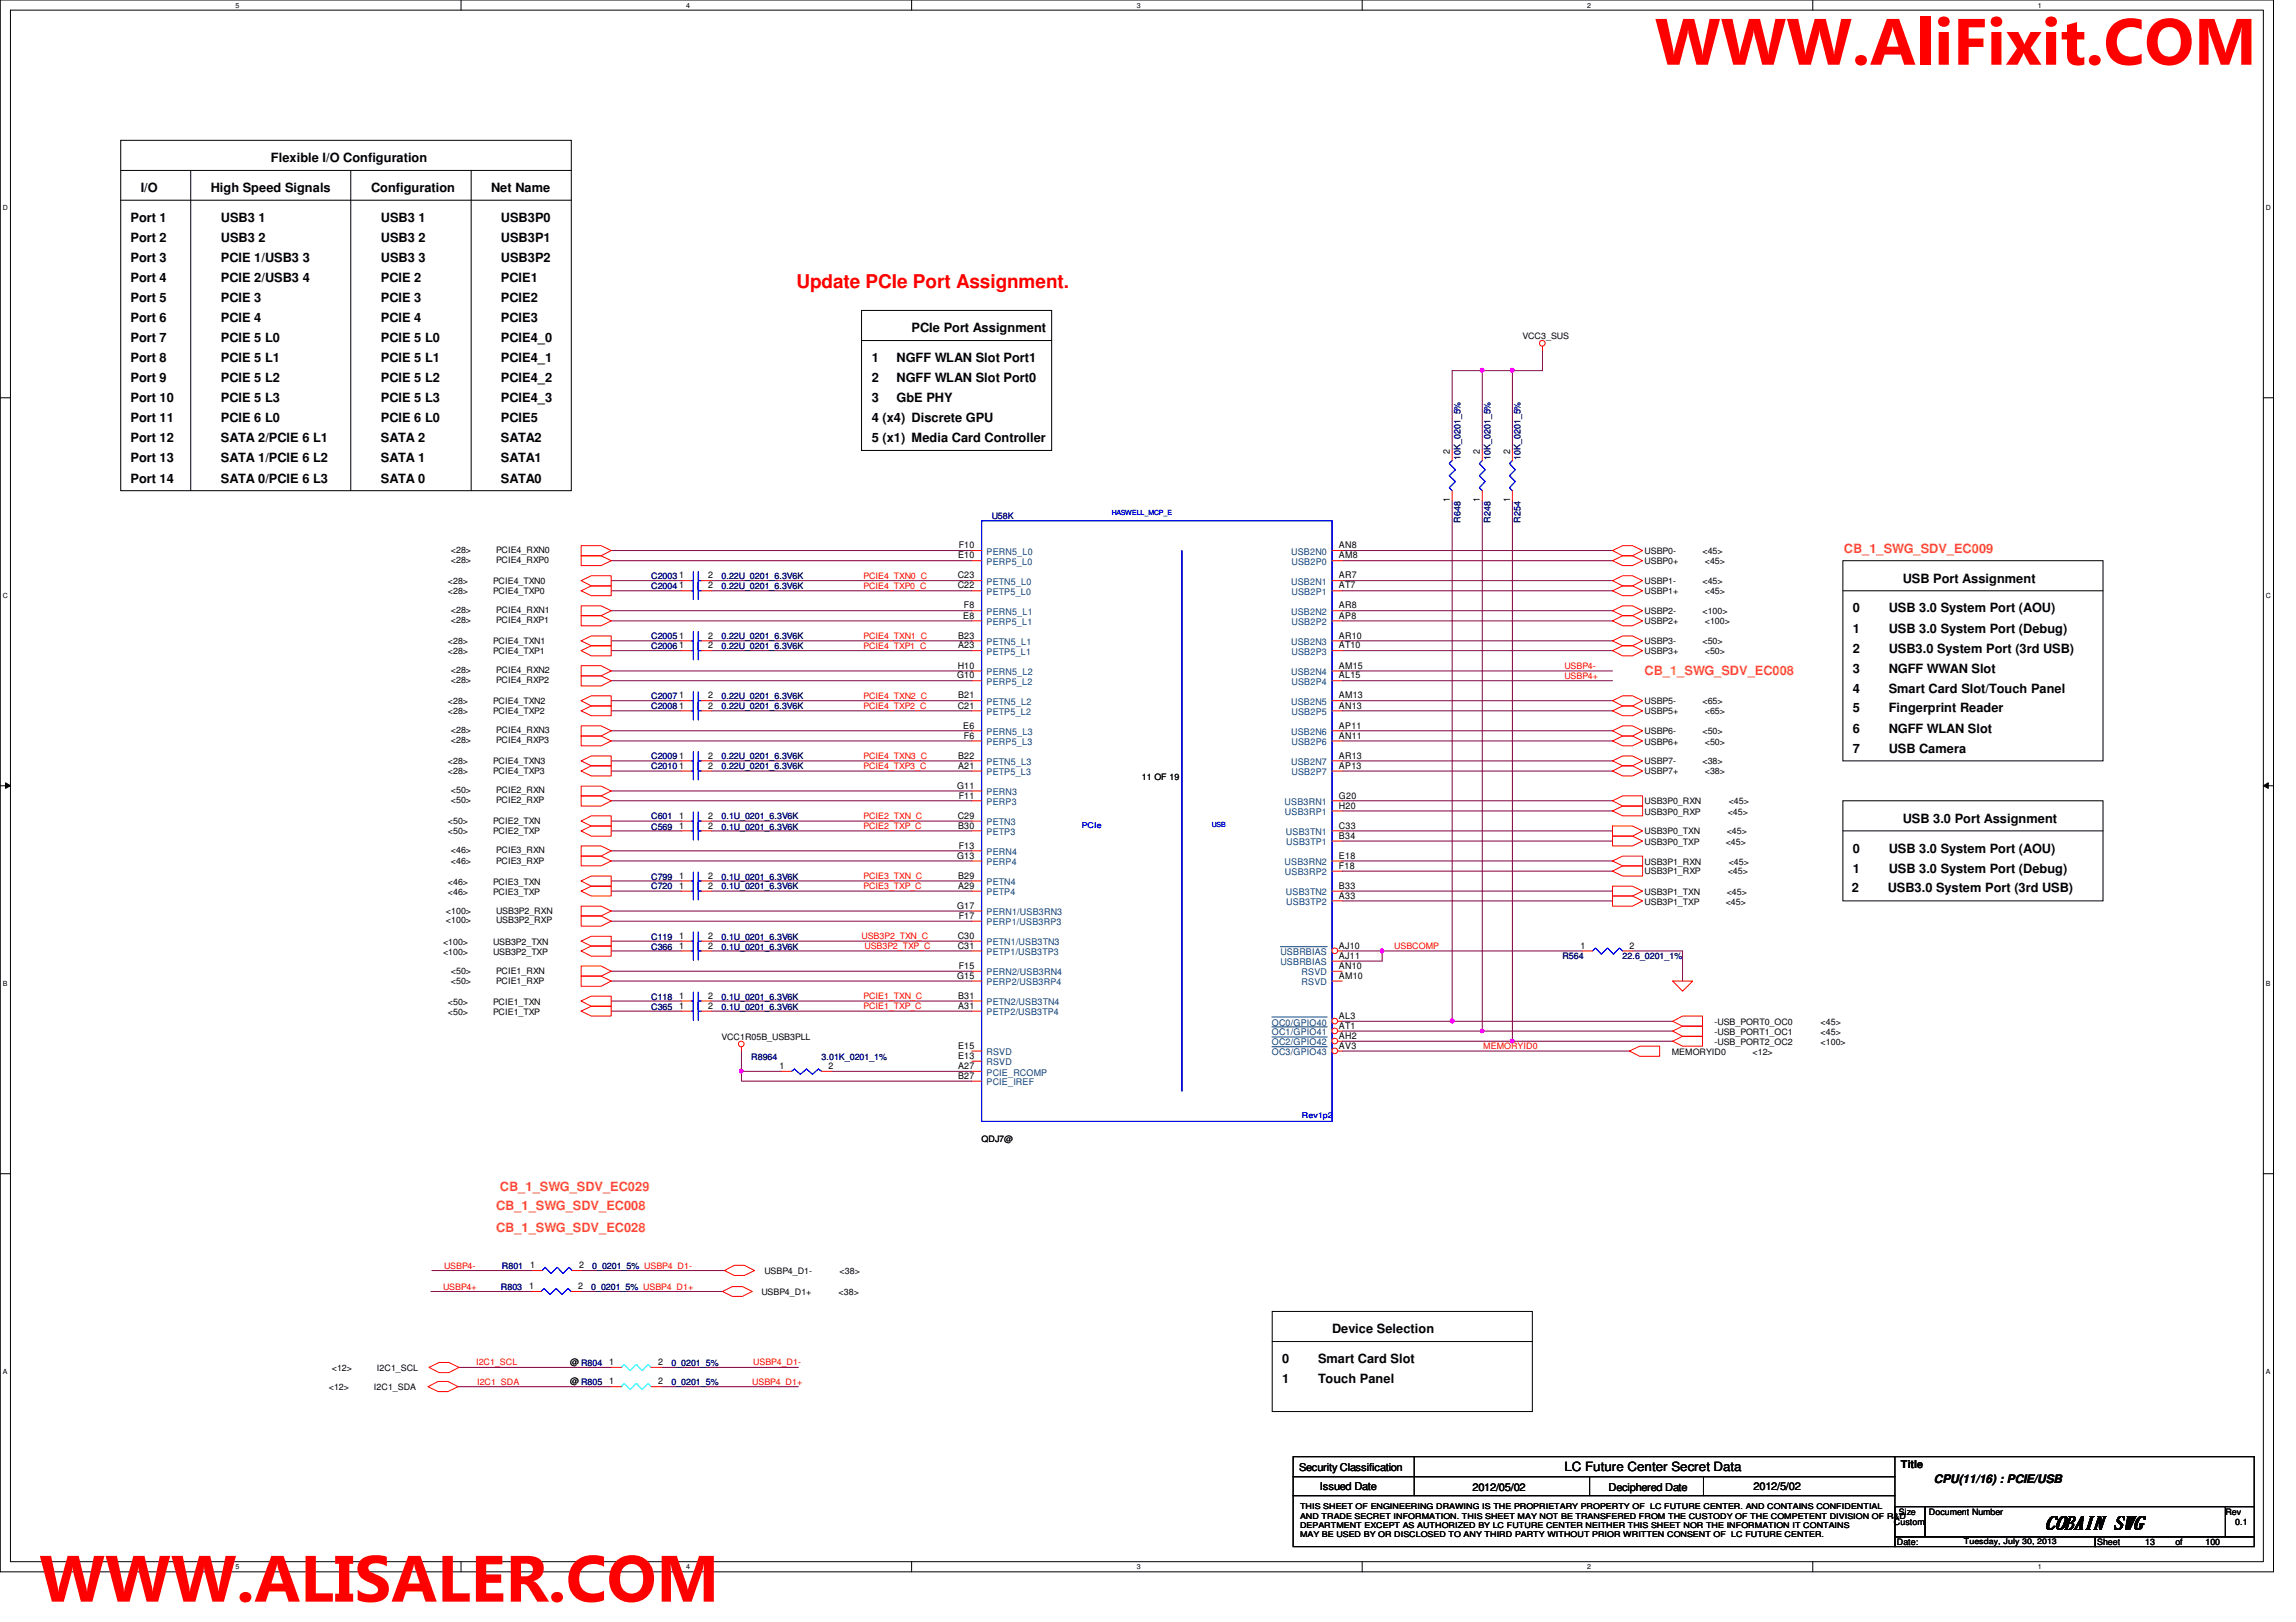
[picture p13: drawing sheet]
<svg xmlns="http://www.w3.org/2000/svg" width="297mm" height="210mm" viewBox="0 0 297 210" stroke-linecap="round" stroke-linejoin="round" font-family="sans-serif">
<defs><g id="words">
<g font-size="8.5" fill="#f00">
<text x="214.1" y="8.4">WWW.AliFixit.COM</text>
<text x="5.1" y="207.3">WWW.ALISALER.COM</text>
</g>
<text font-size="2.5" fill="#f00" x="103" y="37.3">Update PCIe Port Assignment.</text>
<text font-size="2.4" x="264.5" y="197.8">COBAIN SWG</text>
<g font-size="1.7">
<text x="35.1" y="21">Flexible I/O Configuration</text>
<text x="16.9" y="28.7">Port 1</text>
<text x="18.2" y="24.8">I/O</text>
<text x="27.3" y="24.8">High Speed Signals</text>
<text x="28.6" y="28.7">USB3 1</text>
<text x="48" y="24.8">Configuration</text>
<text x="49.3" y="28.7">USB3 1</text>
<text x="63.5" y="24.8">Net Name</text>
<text x="64.8" y="28.7">USB3P0</text>
<text x="16.9" y="31.3">Port 2</text>
<text x="16.9" y="33.9">Port 3</text>
<text x="28.6" y="31.3">USB3 2</text>
<text x="28.6" y="33.9">PCIE 1/USB3 3</text>
<text x="49.3" y="31.3">USB3 2</text>
<text x="49.3" y="33.9">USB3 3</text>
<text x="64.8" y="31.3">USB3P1</text>
<text x="64.8" y="33.9">USB3P2</text>
<text x="16.9" y="36.5">Port 4</text>
<text x="16.9" y="39.1">Port 5</text>
<text x="16.9" y="41.7">Port 6</text>
<text x="28.6" y="36.5">PCIE 2/USB3 4</text>
<text x="28.6" y="39.1">PCIE 3</text>
<text x="28.6" y="41.7">PCIE 4</text>
<text x="49.3" y="39.1">PCIE 3</text>
<text x="49.3" y="41.7">PCIE 4</text>
<text x="49.3" y="36.5">PCIE 2</text>
<text x="64.8" y="39.1">PCIE2</text>
<text x="64.8" y="41.7">PCIE3</text>
<text x="64.8" y="36.5">PCIE1</text>
<text x="16.9" y="44.3">Port 7</text>
<text x="16.9" y="46.9">Port 8</text>
<text x="28.6" y="44.3">PCIE 5 L0</text>
<text x="28.6" y="46.9">PCIE 5 L1</text>
<text x="49.3" y="44.3">PCIE 5 L0</text>
<text x="49.3" y="46.9">PCIE 5 L1</text>
<text x="64.8" y="46.9">PCIE4_1</text>
<text x="64.8" y="44.3">PCIE4_0</text>
<text x="112.8" y="46.9">1</text>
<text x="116" y="46.9">NGFF WLAN Slot Port1</text>
<text x="117.9" y="43">PCIe Port Assignment</text>
<text x="16.9" y="49.5">Port 9</text>
<text x="16.9" y="52.1">Port 10</text>
<text x="28.6" y="49.5">PCIE 5 L2</text>
<text x="28.6" y="52.1">PCIE 5 L3</text>
<text x="49.3" y="49.5">PCIE 5 L2</text>
<text x="49.3" y="52.1">PCIE 5 L3</text>
<text x="64.8" y="49.5">PCIE4_2</text>
<text x="64.8" y="52.1">PCIE4_3</text>
<text x="112.8" y="49.5">2</text>
<text x="112.8" y="52.1">3</text>
<text x="116" y="49.5">NGFF WLAN Slot Port0</text>
<text x="116" y="52.1">GbE PHY</text>
<text x="16.9" y="54.7">Port 11</text>
<text x="16.9" y="57.2">Port 12</text>
<text x="16.9" y="59.8">Port 13</text>
<text x="28.6" y="54.7">PCIE 6 L0</text>
<text x="28.6" y="57.2">SATA 2/PCIE 6 L1</text>
<text x="28.6" y="59.8">SATA 1/PCIE 6 L2</text>
<text x="49.3" y="54.7">PCIE 6 L0</text>
<text x="49.3" y="57.2">SATA 2</text>
<text x="49.3" y="59.8">SATA 1</text>
<text x="64.8" y="54.7">PCIE5</text>
<text x="64.8" y="57.2">SATA2</text>
<text x="64.8" y="59.8">SATA1</text>
<text x="112.8" y="54.7">4 (x4) Discrete GPU</text>
<text x="112.8" y="57.2">5 (x1) Media Card Controller</text>
<text x="16.9" y="62.4">Port 14</text>
<text x="28.6" y="62.4">SATA 0/PCIE 6 L3</text>
<text x="49.3" y="62.4">SATA 0</text>
<text x="64.8" y="62.4">SATA0</text>
<text x="246.2" y="75.4">USB Port Assignment</text>
<text x="239.7" y="81.9">1</text>
<text x="239.7" y="79.2">0</text>
<text x="244.3" y="81.9">USB 3.0 System Port (Debug)</text>
<text x="244.3" y="79.2">USB 3.0 System Port (AOU)</text>
<text x="239.7" y="84.5">2</text>
<text x="239.7" y="87">3</text>
<text x="239.7" y="89.6">4</text>
<text x="244.3" y="84.5">USB3.0 System Port (3rd USB)</text>
<text x="244.3" y="87">NGFF WWAN Slot</text>
<text x="244.3" y="89.6">Smart Card Slot/Touch Panel</text>
<text x="239.7" y="92.2">5</text>
<text x="239.7" y="94.8">6</text>
<text x="244.3" y="92.2">Fingerprint Reader</text>
<text x="244.3" y="94.8">NGFF WLAN Slot</text>
<text x="239.7" y="97.4">7</text>
<text x="244.3" y="97.4">USB Camera</text>
<text x="246.2" y="106.5">USB 3.0 Port Assignment</text>
<text x="239.7" y="112.9">1</text>
<text x="239.7" y="110.4">0</text>
<text x="244.3" y="112.9">USB 3.0 System Port (Debug)</text>
<text x="244.3" y="110.4">USB 3.0 System Port (AOU)</text>
<text x="239.6" y="115.4">2</text>
<text x="244.2" y="115.4">USB3.0 System Port (3rd USB)</text>
<text x="172.3" y="172.6">Device Selection</text>
<text x="165.9" y="176.4">0</text>
<text x="165.9" y="179">1</text>
<text x="170.5" y="176.4">Smart Card Slot</text>
<text x="170.5" y="179">Touch Panel</text>
<text x="202.4" y="190.4">LC Future Center Secret Data</text>
</g>
<g font-size="1.7" fill="#ff8000">
<text x="238.5" y="71.5">CB_1_SWG_SDV_EC009</text>
<text x="212.8" y="87.3">CB_1_SWG_SDV_EC008</text>
<text x="64.7" y="154.1">CB_1_SWG_SDV_EC029</text>
<text x="64.2" y="156.6">CB_1_SWG_SDV_EC008</text>
<text x="64.2" y="159.5">CB_1_SWG_SDV_EC028</text>
</g>
<text font-size="1.5" x="250.2" y="191.9">CPU(11/16) : PCIE/USB</text>
<g font-size="1.4">
<text x="168.1" y="190.3">Security Classification</text>
<text x="245.9" y="189.9">Title</text>
<text x="170.8" y="192.8">Issued Date</text>
<text x="190.5" y="192.9">2012/05/02</text>
<text x="208.1" y="192.9">Deciphered Date</text>
<text x="226.9" y="192.8">2012/5/02</text>
</g>
<g font-size="1.2">
<text x="187.6" y="58.7" transform="rotate(-90 187.6 58.7)">2</text>
<text x="191.5" y="58.7" transform="rotate(-90 191.5 58.7)">2</text>
<text x="195.4" y="58.7" transform="rotate(-90 195.4 58.7)">2</text>
<text x="187.6" y="65" transform="rotate(-90 187.6 65)">1</text>
<text x="191.5" y="65" transform="rotate(-90 191.5 65)">1</text>
<text x="195.4" y="65" transform="rotate(-90 195.4 65)">1</text>
<text x="124" y="71">F10</text>
<text x="173.2" y="71">AN8</text>
<text x="87.9" y="74.8">1</text>
<text x="87.9" y="76.2">1</text>
<text x="91.6" y="74.8">2</text>
<text x="91.6" y="76.2">2</text>
<text x="123.9" y="76.2">C22</text>
<text x="123.9" y="74.8">C23</text>
<text x="123.9" y="72.3">E10</text>
<text x="173.2" y="72.3">AM8</text>
<text x="173.2" y="76.2">AT7</text>
<text x="173.2" y="74.8">AR7</text>
<text x="87.9" y="83.9">1</text>
<text x="87.9" y="82.6">1</text>
<text x="91.6" y="83.9">2</text>
<text x="91.6" y="82.6">2</text>
<text x="123.9" y="83.9">A23</text>
<text x="123.9" y="82.6">B23</text>
<text x="124.6" y="80.1">E8</text>
<text x="124.7" y="78.7">F8</text>
<text x="173.2" y="80.1">AP8</text>
<text x="173.2" y="83.9">AT10</text>
<text x="173.2" y="78.7">AR8</text>
<text x="173.2" y="82.6">AR10</text>
<text x="123.8" y="87.8">G10</text>
<text x="123.9" y="86.5">H10</text>
<text x="173.2" y="87.8">AL15</text>
<text x="173.2" y="86.5">AM15</text>
<text x="87.9" y="90.4">1</text>
<text x="87.9" y="91.7">1</text>
<text x="91.6" y="90.4">2</text>
<text x="91.6" y="91.7">2</text>
<text x="123.9" y="91.7">C21</text>
<text x="123.9" y="90.4">B21</text>
<text x="124.6" y="94.3">E6</text>
<text x="124.7" y="95.6">F6</text>
<text x="173.2" y="95.6">AN11</text>
<text x="173.2" y="91.7">AN13</text>
<text x="173.2" y="90.4">AM13</text>
<text x="173.2" y="94.3">AP11</text>
<text x="87.9" y="99.5">1</text>
<text x="87.9" y="98.2">1</text>
<text x="91.6" y="99.5">2</text>
<text x="91.6" y="98.2">2</text>
<text x="123.9" y="98.2">B22</text>
<text x="123.9" y="99.5">A21</text>
<text x="173.2" y="99.5">AP13</text>
<text x="173.2" y="98.2">AR13</text>
<text x="87.9" y="106">1</text>
<text x="87.9" y="107.2">1</text>
<text x="91.6" y="106">2</text>
<text x="91.6" y="107.2">2</text>
<text x="123.8" y="102.1">G11</text>
<text x="123.9" y="106">C29</text>
<text x="123.9" y="107.2">B30</text>
<text x="124" y="103.3">F11</text>
<text x="173.2" y="104.6">H20</text>
<text x="173.2" y="103.3">G20</text>
<text x="173.2" y="107.2">C33</text>
<text x="87.9" y="113.7">1</text>
<text x="91.6" y="113.7">2</text>
<text x="123.8" y="111.1">G13</text>
<text x="123.9" y="113.7">B29</text>
<text x="124" y="109.8">F13</text>
<text x="173.2" y="112.4">F18</text>
<text x="173.2" y="111.1">E18</text>
<text x="173.2" y="108.5">B34</text>
<text x="87.9" y="115">1</text>
<text x="91.6" y="115">2</text>
<text x="123.8" y="117.6">G17</text>
<text x="123.9" y="115">A29</text>
<text x="124" y="118.9">F17</text>
<text x="173.2" y="116.3">A33</text>
<text x="173.2" y="115">B33</text>
<text x="87.9" y="122.8">1</text>
<text x="87.9" y="121.5">1</text>
<text x="91.6" y="122.8">2</text>
<text x="91.6" y="121.5">2</text>
<text x="123.9" y="121.5">C30</text>
<text x="123.9" y="122.8">C31</text>
<text x="124" y="125.4">F15</text>
<text x="173.2" y="122.8">AJ10</text>
<text x="173.2" y="125.4">AN10</text>
<text x="173.2" y="124.1">AJ11</text>
<text x="204.5" y="122.8">1</text>
<text x="210.8" y="122.8">2</text>
<text x="87.9" y="130.6">1</text>
<text x="87.9" y="129.2">1</text>
<text x="91.6" y="130.6">2</text>
<text x="91.6" y="129.2">2</text>
<text x="123.8" y="126.7">G15</text>
<text x="123.9" y="129.2">B31</text>
<text x="123.9" y="130.6">A31</text>
<text x="173.2" y="131.9">AL3</text>
<text x="173.2" y="126.7">AM10</text>
<text x="123.9" y="135.7">E15</text>
<text x="123.9" y="137">E13</text>
<text x="173.2" y="135.7">AV3</text>
<text x="173.2" y="134.5">AH2</text>
<text x="173.2" y="133.1">AT1</text>
<text x="100.8" y="138.3">1</text>
<text x="107.2" y="138.3">2</text>
<text x="123.9" y="138.3">A27</text>
<text x="123.9" y="139.6">B27</text>
<text x="68.4" y="166.8">1</text>
<text x="68.6" y="164.1">1</text>
<text x="74.8" y="166.8">2</text>
<text x="74.9" y="164.1">2</text>
<text x="78.8" y="179.2">1</text>
<text x="78.8" y="176.7">1</text>
<text x="85.1" y="179.2">2</text>
<text x="85.1" y="176.7">2</text>
</g>
<g font-size="1.2" fill="#004080">
<text x="127.6" y="71.8">PERN5_L0</text>
<text x="167" y="71.8">USB2N0</text>
<text x="127.6" y="73.1">PERP5_L0</text>
<text x="127.6" y="77">PETP5_L0</text>
<text x="127.6" y="75.7">PETN5_L0</text>
<text x="167" y="75.7">USB2N1</text>
<text x="167.1" y="73.1">USB2P0</text>
<text x="167.1" y="77">USB2P1</text>
<text x="127.6" y="79.6">PERN5_L1</text>
<text x="127.6" y="83.5">PETN5_L1</text>
<text x="127.6" y="80.9">PERP5_L1</text>
<text x="167" y="79.6">USB2N2</text>
<text x="167" y="83.5">USB2N3</text>
<text x="167.1" y="80.9">USB2P2</text>
<text x="127.6" y="87.4">PERN5_L2</text>
<text x="127.6" y="88.6">PERP5_L2</text>
<text x="127.6" y="84.8">PETP5_L1</text>
<text x="167" y="87.4">USB2N4</text>
<text x="167.1" y="84.8">USB2P3</text>
<text x="167.1" y="88.6">USB2P4</text>
<text x="127.6" y="92.5">PETP5_L2</text>
<text x="127.6" y="91.2">PETN5_L2</text>
<text x="127.6" y="95.1">PERN5_L3</text>
<text x="167" y="91.2">USB2N5</text>
<text x="167" y="95.1">USB2N6</text>
<text x="167.1" y="92.5">USB2P5</text>
<text x="127.6" y="99">PETN5_L3</text>
<text x="127.6" y="100.3">PETP5_L3</text>
<text x="127.6" y="96.4">PERP5_L3</text>
<text x="167" y="99">USB2N7</text>
<text x="167.1" y="96.4">USB2P6</text>
<text x="167.1" y="100.3">USB2P7</text>
<text x="127.6" y="104.2">PERP3</text>
<text x="127.6" y="106.8">PETN3</text>
<text x="127.6" y="102.9">PERN3</text>
<text x="166.2" y="104.2">USB3RN1</text>
<text x="166.2" y="105.5">USB3RP1</text>
<text x="127.6" y="108.1">PETP3</text>
<text x="127.6" y="110.7">PERN4</text>
<text x="127.6" y="112">PERP4</text>
<text x="166.2" y="112">USB3RN2</text>
<text x="166.2" y="113.3">USB3RP2</text>
<text x="166.4" y="108.1">USB3TN1</text>
<text x="166.4" y="109.4">USB3TP1</text>
<text x="127.6" y="115.9">PETP4</text>
<text x="127.6" y="114.6">PETN4</text>
<text x="127.6" y="119.8">PERP1/USB3RP3</text>
<text x="127.6" y="118.4">PERN1/USB3RN3</text>
<text x="166.4" y="115.9">USB3TN2</text>
<text x="166.4" y="117.1">USB3TP2</text>
<text x="127.6" y="122.3">PETN1/USB3TN3</text>
<text x="127.6" y="123.6">PETP1/USB3TP3</text>
<text x="165.6" y="124.9">USBRBIAS</text>
<text x="165.6" y="123.6">USBRBIAS</text>
<text x="127.6" y="126.2">PERN2/USB3RN4</text>
<text x="127.6" y="130.1">PETN2/USB3TN4</text>
<text x="127.6" y="127.5">PERP2/USB3RP4</text>
<text x="127.6" y="131.4">PETP2/USB3TP4</text>
<text x="168.4" y="126.2">RSVD</text>
<text x="168.4" y="127.5">RSVD</text>
<text x="127.6" y="136.6">RSVD</text>
<text x="127.6" y="137.9">RSVD</text>
<text x="164.5" y="136.6">OC3/GPIO43</text>
<text x="164.5" y="135.3">OC2/GPIO42</text>
<text x="164.5" y="134">OC1/GPIO41</text>
<text x="164.5" y="132.7">OC0/GPIO40</text>
<text x="127.6" y="139.2">PCIE_RCOMP</text>
<text x="127.6" y="140.5">PCIE_IREF</text>
</g>
<g font-size="1.1">
<text x="197" y="43.9">VCC3_SUS</text>
<text x="58.3" y="71.6">&lt;28&gt;</text>
<text x="64.2" y="71.6">PCIE4_RXN0</text>
<text x="212.8" y="71.7">USBP0-</text>
<text x="220.3" y="71.7">&lt;45&gt;</text>
<text x="58" y="75.6">&lt;28&gt;</text>
<text x="58" y="76.9">&lt;28&gt;</text>
<text x="58.3" y="72.9">&lt;28&gt;</text>
<text x="63.8" y="75.6">PCIE4_TXN0</text>
<text x="63.8" y="76.9">PCIE4_TXP0</text>
<text x="64.2" y="72.9">PCIE4_RXP0</text>
<text x="212.8" y="73">USBP0+</text>
<text x="212.8" y="75.6">USBP1-</text>
<text x="212.8" y="76.9">USBP1+</text>
<text x="220.3" y="75.6">&lt;45&gt;</text>
<text x="220.6" y="73">&lt;45&gt;</text>
<text x="220.6" y="76.9">&lt;45&gt;</text>
<text x="58" y="83.4">&lt;28&gt;</text>
<text x="58.3" y="79.4">&lt;28&gt;</text>
<text x="58.3" y="80.6">&lt;28&gt;</text>
<text x="63.8" y="83.4">PCIE4_TXN1</text>
<text x="64.2" y="79.4">PCIE4_RXN1</text>
<text x="64.2" y="80.6">PCIE4_RXP1</text>
<text x="212.8" y="83.4">USBP3-</text>
<text x="212.8" y="79.5">USBP2-</text>
<text x="212.8" y="80.8">USBP2+</text>
<text x="220.3" y="83.4">&lt;50&gt;</text>
<text x="220.3" y="79.5">&lt;100&gt;</text>
<text x="220.6" y="80.8">&lt;100&gt;</text>
<text x="58" y="84.7">&lt;28&gt;</text>
<text x="58.3" y="87.1">&lt;28&gt;</text>
<text x="58.3" y="88.4">&lt;28&gt;</text>
<text x="63.8" y="84.7">PCIE4_TXP1</text>
<text x="64.2" y="87.1">PCIE4_RXN2</text>
<text x="64.2" y="88.4">PCIE4_RXP2</text>
<text x="212.8" y="84.7">USBP3+</text>
<text x="220.6" y="84.7">&lt;50&gt;</text>
<text x="58" y="92.5">&lt;28&gt;</text>
<text x="58" y="91.1">&lt;28&gt;</text>
<text x="58.3" y="94.9">&lt;28&gt;</text>
<text x="63.8" y="92.5">PCIE4_TXP2</text>
<text x="63.8" y="91.1">PCIE4_TXN2</text>
<text x="64.2" y="94.9">PCIE4_RXN3</text>
<text x="212.8" y="91.1">USBP5-</text>
<text x="212.8" y="92.5">USBP5+</text>
<text x="212.8" y="95">USBP6-</text>
<text x="220.3" y="91.1">&lt;65&gt;</text>
<text x="220.3" y="95">&lt;50&gt;</text>
<text x="220.6" y="92.5">&lt;65&gt;</text>
<text x="58" y="98.9">&lt;28&gt;</text>
<text x="58" y="100.2">&lt;28&gt;</text>
<text x="58.3" y="96.2">&lt;28&gt;</text>
<text x="63.8" y="98.9">PCIE4_TXN3</text>
<text x="63.8" y="100.2">PCIE4_TXP3</text>
<text x="64.2" y="96.2">PCIE4_RXP3</text>
<text x="147.7" y="100.9">11 OF 19</text>
<text x="212.8" y="96.4">USBP6+</text>
<text x="212.8" y="98.9">USBP7-</text>
<text x="212.8" y="100.2">USBP7+</text>
<text x="220.3" y="98.9">&lt;38&gt;</text>
<text x="220.6" y="96.4">&lt;50&gt;</text>
<text x="220.6" y="100.2">&lt;38&gt;</text>
<text x="58" y="106.7">&lt;50&gt;</text>
<text x="58" y="108">&lt;50&gt;</text>
<text x="58.3" y="102.7">&lt;50&gt;</text>
<text x="58.3" y="104">&lt;50&gt;</text>
<text x="63.8" y="106.7">PCIE2_TXN</text>
<text x="63.8" y="108">PCIE2_TXP</text>
<text x="64.2" y="102.7">PCIE2_RXN</text>
<text x="64.2" y="104">PCIE2_RXP</text>
<text x="212.8" y="104.1">USB3P0_RXN</text>
<text x="212.8" y="105.4">USB3P0_RXP</text>
<text x="212.8" y="108">USB3P0_TXN</text>
<text x="223.4" y="108">&lt;45&gt;</text>
<text x="223.5" y="105.4">&lt;45&gt;</text>
<text x="223.6" y="104.1">&lt;45&gt;</text>
<text x="58.3" y="111.8">&lt;46&gt;</text>
<text x="58.3" y="110.4">&lt;46&gt;</text>
<text x="64.2" y="111.8">PCIE3_RXP</text>
<text x="64.2" y="110.4">PCIE3_RXN</text>
<text x="212.8" y="109.3">USB3P0_TXP</text>
<text x="212.8" y="113.2">USB3P1_RXP</text>
<text x="212.8" y="111.9">USB3P1_RXN</text>
<text x="223.3" y="109.3">&lt;45&gt;</text>
<text x="223.5" y="113.2">&lt;45&gt;</text>
<text x="223.6" y="111.9">&lt;45&gt;</text>
<text x="57.7" y="119.5">&lt;100&gt;</text>
<text x="57.7" y="118.2">&lt;100&gt;</text>
<text x="58" y="115.8">&lt;46&gt;</text>
<text x="58" y="114.5">&lt;46&gt;</text>
<text x="63.8" y="115.8">PCIE3_TXP</text>
<text x="63.8" y="114.5">PCIE3_TXN</text>
<text x="64.2" y="119.5">USB3P2_RXP</text>
<text x="64.2" y="118.2">USB3P2_RXN</text>
<text x="212.8" y="117.1">USB3P1_TXP</text>
<text x="212.8" y="115.8">USB3P1_TXN</text>
<text x="223.3" y="117.1">&lt;45&gt;</text>
<text x="223.4" y="115.8">&lt;45&gt;</text>
<text x="57.3" y="123.5">&lt;100&gt;</text>
<text x="57.3" y="122.3">&lt;100&gt;</text>
<text x="58.3" y="126">&lt;50&gt;</text>
<text x="63.8" y="123.5">USB3P2_TXP</text>
<text x="63.8" y="122.3">USB3P2_TXN</text>
<text x="64.2" y="126">PCIE1_RXN</text>
<text x="58" y="131.3">&lt;50&gt;</text>
<text x="58" y="130">&lt;50&gt;</text>
<text x="58.3" y="127.3">&lt;50&gt;</text>
<text x="63.8" y="131.3">PCIE1_TXP</text>
<text x="63.8" y="130">PCIE1_TXN</text>
<text x="64.2" y="127.3">PCIE1_RXP</text>
<text x="93.3" y="134.5">VCC1R05B_USB3PLL</text>
<text x="216.3" y="136.5">MEMORYID0</text>
<text x="221.8" y="132.6">-USB_PORT0_OC0</text>
<text x="221.8" y="133.9">-USB_PORT1_OC1</text>
<text x="221.8" y="135.2">-USB_PORT2_OC2</text>
<text x="226.7" y="136.5">&lt;12&gt;</text>
<text x="235.5" y="132.6">&lt;45&gt;</text>
<text x="235.5" y="133.9">&lt;45&gt;</text>
<text x="235.5" y="135.2">&lt;100&gt;</text>
<text x="127" y="147.7">QDJ7@</text>
<text x="98.5" y="167.6">USBP4_D1+</text>
<text x="98.9" y="164.8">USBP4_D1-</text>
<text x="108.5" y="167.6">&lt;38&gt;</text>
<text x="108.6" y="164.8">&lt;38&gt;</text>
<text x="42.5" y="179.9">&lt;12&gt;</text>
<text x="42.9" y="177.4">&lt;12&gt;</text>
<text x="48.4" y="179.9">I2C1_SDA</text>
<text x="48.8" y="177.4">I2C1_SCL</text>
<text x="73.8" y="179.1">@ R805</text>
<text x="73.8" y="176.7">@ R804</text>
<text x="245" y="197.4">Custom</text>
<text x="245.7" y="196.1">Size</text>
<text x="249.6" y="196.1">Document Number</text>
<text x="287.9" y="196.1">Rev</text>
<text x="289.2" y="197.4">0.1</text>
<text x="245.4" y="200">Date:</text>
<text x="271.3" y="200">Sheet</text>
<text x="277.5" y="200">13</text>
<text x="281.4" y="200">of</text>
<text x="285.3" y="200">100</text>
</g>
<g font-size="1.1" fill="#000080">
<text x="188.9" y="59.5" transform="rotate(-90 188.9 59.5)">10K_0201_5%</text>
<text x="192.8" y="59.5" transform="rotate(-90 192.8 59.5)">10K_0201_5%</text>
<text x="196.7" y="59.5" transform="rotate(-90 196.7 59.5)">10K_0201_5%</text>
<text x="128.3" y="67.2">U58K</text>
<text x="188.9" y="67.6" transform="rotate(-90 188.9 67.6)">R648</text>
<text x="192.8" y="67.6" transform="rotate(-90 192.8 67.6)">R248</text>
<text x="196.7" y="67.6" transform="rotate(-90 196.7 67.6)">R254</text>
<text x="84.2" y="75">C2003</text>
<text x="84.2" y="76.2">C2004</text>
<text x="93.3" y="75">0.22U_0201_6.3V6K</text>
<text x="93.3" y="76.2">0.22U_0201_6.3V6K</text>
<text x="84.2" y="82.7">C2005</text>
<text x="93.3" y="82.7">0.22U_0201_6.3V6K</text>
<text x="84.2" y="84">C2006</text>
<text x="93.3" y="84">0.22U_0201_6.3V6K</text>
<text x="84.2" y="90.5">C2007</text>
<text x="84.2" y="91.8">C2008</text>
<text x="93.3" y="90.5">0.22U_0201_6.3V6K</text>
<text x="93.3" y="91.8">0.22U_0201_6.3V6K</text>
<text x="84.2" y="99.6">C2010</text>
<text x="84.2" y="98.3">C2009</text>
<text x="93.3" y="99.6">0.22U_0201_6.3V6K</text>
<text x="93.3" y="98.3">0.22U_0201_6.3V6K</text>
<text x="84.2" y="106">C601</text>
<text x="84.2" y="107.4">C569</text>
<text x="93.3" y="106">0.1U_0201_6.3V6K</text>
<text x="93.3" y="107.4">0.1U_0201_6.3V6K</text>
<text x="84.2" y="113.8">C799</text>
<text x="93.3" y="113.8">0.1U_0201_6.3V6K</text>
<text x="84.2" y="115.1">C720</text>
<text x="93.3" y="115.1">0.1U_0201_6.3V6K</text>
<text x="84.2" y="122.9">C366</text>
<text x="84.2" y="121.6">C119</text>
<text x="93.3" y="122.9">0.1U_0201_6.3V6K</text>
<text x="93.3" y="121.6">0.1U_0201_6.3V6K</text>
<text x="202.1" y="124.2">R564</text>
<text x="209.9" y="124.2">22.6_0201_1%</text>
<text x="84.2" y="130.6">C365</text>
<text x="84.2" y="129.4">C118</text>
<text x="93.3" y="130.6">0.1U_0201_6.3V6K</text>
<text x="93.3" y="129.4">0.1U_0201_6.3V6K</text>
<text x="97.2" y="137.1">R8964</text>
<text x="106.3" y="137.1">3.01K_0201_1%</text>
<text x="64.8" y="166.9">R803</text>
<text x="64.9" y="164.2">R801</text>
<text x="76.5" y="166.9">0_0201_5% USBP4_D1+</text>
<text x="76.6" y="164.2">0_0201_5% USBP4_D1-</text>
<text x="86.9" y="179.2">0_0201_5%</text>
<text x="86.9" y="176.8">0_0201_5%</text>
</g>
<g font-size="1.1" fill="#f00">
<text x="111.7" y="74.9">PCIE4_TXN0_C</text>
<text x="111.7" y="76.2">PCIE4_TXP0_C</text>
<text x="111.7" y="82.7">PCIE4_TXN1_C</text>
<text x="111.7" y="83.9">PCIE4_TXP1_C</text>
<text x="202.4" y="86.6">USBP4-</text>
<text x="202.4" y="87.8">USBP4+</text>
<text x="111.7" y="90.4">PCIE4_TXN2_C</text>
<text x="111.7" y="91.7">PCIE4_TXP2_C</text>
<text x="111.7" y="98.2">PCIE4_TXN3_C</text>
<text x="111.7" y="99.5">PCIE4_TXP3_C</text>
<text x="111.7" y="106">PCIE2_TXN_C</text>
<text x="111.7" y="107.3">PCIE2_TXP_C</text>
<text x="111.7" y="113.7">PCIE3_TXN_C</text>
<text x="111.7" y="115.1">PCIE3_TXP_C</text>
<text x="111.5" y="121.5">USB3P2_TXN_C</text>
<text x="111.8" y="122.8">USB3P2_TXP_C</text>
<text x="180.4" y="122.8">USBCOMP</text>
<text x="111.7" y="129.3">PCIE1_TXN_C</text>
<text x="111.7" y="130.6">PCIE1_TXP_C</text>
<text x="191.9" y="135.8">MEMORYID0</text>
<text x="57.3" y="166.9">USBP4+</text>
<text x="57.4" y="164.2">USBP4-</text>
<text x="61.6" y="176.7">I2C1_SCL</text>
<text x="61.7" y="179.2">I2C1_SDA</text>
<text x="97.3" y="179.2">USBP4_D1+</text>
<text x="97.4" y="176.7">USBP4_D1-</text>
</g>
<g font-size="1" fill="#00f">
<text x="140" y="107.1">PCIe</text>
<text x="168.4" y="144.7">Rev1p2</text>
</g>
<g font-size="1">
<text x="168.2" y="195.3">THIS SHEET OF ENGINEERING DRAWING IS THE PROPRIETARY PROPERTY OF LC FUTURE CENTER. AND CONTAINS CONFIDENTIAL</text>
<text x="168.2" y="196.5">AND TRADE SECRET INFORMATION. THIS SHEET MAY NOT BE TRANSFERED FROM THE CUSTODY OF THE COMPETENT DIVISION OF R&amp;D</text>
<text x="168.2" y="197.7">DEPARTMENT EXCEPT AS AUTHORIZED BY LC FUTURE CENTER NEITHER THIS SHEET NOR THE INFORMATION IT CONTAINS</text>
<text x="168.2" y="198.9">MAY BE USED BY OR DISCLOSED TO ANY THIRD PARTY WITHOUT PRIOR WRITTEN CONSENT OF LC FUTURE CENTER.</text>
<text x="254.1" y="199.8">Tuesday, July 30, 2013</text>
</g>
<g font-size=".9">
<text x="30.5" y="1">5</text>
<text x="88.8" y="1">4</text>
<text x="147.1" y="1">3</text>
<text x="205.4" y="1">2</text>
<text x="263.6" y="1">1</text>
<text x=".4" y="27.2">D</text>
<text x="293.2" y="27.2">D</text>
<text x=".4" y="77.3">C</text>
<text x="293.2" y="77.3">C</text>
<text x=".4" y="127.6">B</text>
<text x="293.2" y="127.6">B</text>
<text x=".4" y="177.8">A</text>
<text x="293.2" y="177.8">A</text>
<text x="30.5" y="203.1">5</text>
<text x="88.8" y="203.1">4</text>
<text x="147.1" y="203.1">3</text>
<text x="205.4" y="203.1">2</text>
<text x="263.6" y="203.1">1</text>
</g>
<g font-size=".9" fill="#00f">
<text x="143.8" y="66.6">HASWELL_MCP_E</text>
<text x="156.8" y="107.1">USB</text>
</g>
</g></defs>
<path d="M0 0h294.1v203.4h-294.1zM1.4 1.3h291.4v200.8h-291.4z" fill="none" stroke="#000" stroke-width=".13"/>
<g fill="#fff">
<path d="M30.5 .2h.5v1h-.5z"/>
<path d="M30.5 202.3h.5v1h-.5z"/>
</g>
<path d="M59.6 0v1.3M59.6 202.1v1.3" fill="none" stroke="#000" stroke-width=".13"/>
<g fill="#fff">
<path d="M88.8 .2h.5v1h-.5z"/>
<path d="M88.8 202.3h.5v1h-.5z"/>
</g>
<path d="M117.9 0v1.3M117.9 202.1v1.3" fill="none" stroke="#000" stroke-width=".13"/>
<g fill="#fff">
<path d="M147.1 .2h.5v1h-.5z"/>
<path d="M147.1 202.3h.5v1h-.5z"/>
</g>
<path d="M176.2 0v1.3M176.2 202.1v1.3" fill="none" stroke="#000" stroke-width=".13"/>
<g fill="#fff">
<path d="M205.4 .2h.5v1h-.5z"/>
<path d="M205.4 202.3h.5v1h-.5z"/>
</g>
<path d="M234.5 0v1.3M234.5 202.1v1.3" fill="none" stroke="#000" stroke-width=".13"/>
<g fill="#fff">
<path d="M263.6 .2h.6v1h-.6z"/>
<path d="M263.6 202.3h.6v1h-.6z"/>
<path d="M.4 26.4h.6v1h-.6z"/>
<path d="M293.2 26.4h.6v1h-.6z"/>
<path d="M.4 76.5h.6v1.1h-.6z"/>
<path d="M293.2 76.5h.6v1.1h-.6z"/>
</g>
<path d="M0 51.5h1.4M292.8 51.5h1.3" fill="none" stroke="#000" stroke-width=".13"/>
<g fill="#fff">
<path d="M.4 126.7h.6v1.1h-.6z"/>
<path d="M293.2 126.7h.5v1.1h-.5z"/>
</g>
<path d="M0 101.7h1.4M.7 101.3l.7 .4-.7 .3zM292.8 101.7h1.3M292.8 101.7l.7-.4v.7z" fill="none" stroke="#000" stroke-width=".13"/>
<path d="M.7 101.3l.7 .4-.7 .3zM292.8 101.7l.7-.4v.7z" fill="#000"/>
<g fill="#fff">
<path d="M.4 177h.5v1h-.5z"/>
<path d="M293.2 177h.5v1h-.5z"/>
</g>
<g fill="none" stroke="#000" stroke-width=".13">
<path d="M15.6 18.2h58.3v45.3h-58.3zM15.6 22.1h58.3M15.6 25.9h58.3M24.7 22.1v41.4M45.4 22.1v41.4M61 22.1v41.4M111.5 40.2h24.6v18.1h-24.6zM111.5 44.1h24.6M238.4 72.6h33.7v25.9h-33.7zM238.4 76.5h33.7M238.4 103.6h33.7v13h-33.7zM238.4 107.5h33.7"/>
<path d="M0 151.9h1.4M292.8 151.9h1.3M164.6 169.7h33.6v13h-33.6zM164.6 173.6h33.6"/>
</g>
<path d="M95.9 138.6v1.3h29.8M107.6 138.6h18.1" fill="none" stroke="#800040" stroke-width=".13"/>
<path d="M95.7 138.4l.2-.1 .2 .2v.3l-.2 .1-.2-.1z" fill-rule="evenodd" fill="#f0f"/>
<path d="M95.7 138.4l.2-.1 .2 .2v.3l-.2 .1-.2-.1z" fill="none" stroke="#f0f" stroke-width=".13"/>
<g fill="none" stroke="#800040" stroke-width=".13">
<path d="M173.6 71.2h35M173.6 72.6h35M173.6 75.1h35M173.6 76.5h35M173.6 86.8h35M173.6 88.1h35M173.6 90.7h35M173.6 92h35M173.6 94.6h35M173.6 95.9h35M173.6 98.5h35M173.6 99.8h35"/>
<path d="M173.6 82.9h35M173.6 84.2h35M79.1 102.4h46.6M79.1 103.6h46.6M79.1 110.1h46.6M79.1 111.4h46.6M79.1 106.3h9M79.1 107.5h9M79.1 114h9M79.1 115.3h9M92 106.3h33.7M92 107.5h33.7"/>
<path d="M92 114h33.7M92 115.3h33.7M173.6 104.9h35M173.6 103.6h35M173.6 107.5h35M173.6 111.4h35M173.6 108.8h35M173.6 112.7h35M173.6 116.6h35M173.6 115.3h35M79.1 125.7h46.6M79.1 127h46.6"/>
<path d="M79.1 129.5h9M79.1 130.9h9M92 129.5h33.7M92 130.9h33.7M95.9 138.6h5.2M173.6 123.1h5.2v1.3h-5.2M178.8 123.1h25.9M211.2 123.1h6.5v3.9"/>
</g>
<path d="M178.6 122.9l.2-.1 .2 .1-.1 .3-.1 .1-.2-.1z" fill-rule="evenodd" fill="#f0f"/>
<path d="M178.6 122.9l.2-.1 .2 .1-.1 .3-.1 .1-.2-.1z" fill="none" stroke="#f0f" stroke-width=".13"/>
<g fill="none" stroke="#800040" stroke-width=".13">
<path d="M187.9 48v10.3M191.8 48v10.3M195.7 48v10.3M79.1 71.2h46.6M79.1 72.6h46.6M79.1 79h46.6M79.1 75.1h9M79.1 76.5h9M92 75.1h33.7M92 76.5h33.7M79.1 80.3h46.6M79.1 86.8h46.6"/>
<path d="M79.1 88.1h46.6M79.1 94.6h46.6M79.1 95.9h46.6M79.1 82.9h9M79.1 84.2h9M79.1 90.7h9M79.1 92h9M79.1 98.5h9M79.1 99.8h9M95.9 136v2.6M187.9 132.2h28.5M191.8 133.4h24.6"/>
</g>
<path d="M195.5 47.7h.1l.2 .1v.3l-.2 .1-.1-.1z" fill-rule="evenodd" fill="#f0f"/>
<path d="M195.5 47.7h.1l.2 .1v.3l-.2 .1-.1-.1z" fill="none" stroke="#f0f" stroke-width=".13"/>
<path d="M187.9 64.8v67.4" fill="none" stroke="#800040" stroke-width=".13"/>
<circle cx="187.9" cy="132.1" r=".26" fill="#f0f"/>
<circle cx="187.9" cy="132.1" r=".26" fill="none" stroke="#f0f" stroke-width=".13"/>
<path d="M191.8 64.8v68.6" fill="none" stroke="#800040" stroke-width=".13"/>
<path d="M191.6 133.2h.3l.1 .2-.1 .2h-.2h-.1z" fill-rule="evenodd" fill="#f0f"/>
<path d="M191.6 133.2h.3l.1 .2-.1 .2h-.2h-.1z" fill="none" stroke="#f0f" stroke-width=".13"/>
<path d="M195.7 64.8v69.9h-22.1" fill="none" stroke="#800040" stroke-width=".13"/>
<path d="M195.5 134.6h.3l.1 .1-.1 .2-.2 .1-.1-.1z" fill-rule="evenodd" fill="#f0f"/>
<path d="M195.5 134.6h.3l.1 .1-.1 .2-.2 .1-.1-.1z" fill="none" stroke="#f0f" stroke-width=".13"/>
<path d="M199.6 45.3v2.7h-11.7M92 82.9h33.7M92 90.7h33.7M92 98.5h33.7M92 84.2h33.7M92 92h33.7M92 99.8h33.7M173.6 132.2h14.3M173.6 133.4h18.2M173.6 136h37.2" fill="none" stroke="#800040" stroke-width=".13"/>
<path d="M191.6 47.7h.1l.2 .1v.3l-.2 .1-.1-.1z" fill-rule="evenodd" fill="#f0f"/>
<path d="M191.6 47.7h.1l.2 .1v.3l-.2 .1-.1-.1z" fill="none" stroke="#f0f" stroke-width=".13"/>
<g fill="none" stroke="#800040" stroke-width=".13">
<path d="M173.6 79h35M173.6 80.3h35M79.1 117.9h46.6M79.1 119.2h46.6M79.1 121.8h9M79.1 123.1h9M92 121.8h33.7M92 123.1h33.7M195.7 134.7h20.7M55.7 167.1h13M55.9 164.4h12.9M59.3 179.5h19.8"/>
<path d="M59.4 177h19.7M75.2 167.1h18.3M75.3 164.4h18.4M85.6 177h17.7M85.6 179.5h17.7"/>
</g>
<g fill="none" stroke="#f00" stroke-width=".13">
<path d="M195.7 58.3v1.3M199.6 44.8v.5M75.2 71.9h2.6l1.3 .7-1.3 .6h-2.6zM75.2 70.6h2.6l1.3 .6-1.3 .7h-2.6zM75.2 78.4h2.6l1.3 .6-1.3 .7h-2.6zM75.2 79.7h2.6l1.3 .6-1.3 .7h-2.6zM75.2 75.1l1.3-.6h2.6v1.3h-2.6zM75.2 76.5l1.3-.7h2.6v1.3h-2.6zM125.7 72.6h1.3M125.7 79h1.3M195.7 63.5v1.3M208.6 71.2l1.3-.6h1.3l1.3 .6-1.3 .7h-1.3z"/>
<path d="M208.6 72.6l1.3-.7h1.3l1.3 .7-1.3 .6h-1.3zM208.6 75.1l1.3-.6h1.3l1.3 .6-1.3 .7h-1.3zM208.6 76.5l1.3-.7h1.3l1.3 .7-1.3 .6h-1.3zM208.6 79l1.3-.6h1.3l1.3 .6-1.3 .7h-1.3zM75.2 86.1h2.6l1.3 .7-1.3 .7h-2.6zM75.2 93.9h2.6l1.3 .7-1.3 .6h-2.6zM75.2 87.5h2.6l1.3 .6-1.3 .7h-2.6zM75.2 95.2h2.6l1.3 .7-1.3 .6h-2.6zM75.2 82.9l1.3-.6h2.6v1.3h-2.6zM75.2 84.2l1.3-.6h2.6v1.3h-2.6zM75.2 92l1.3-.6h2.6v1.2h-2.6zM75.2 90.7l1.3-.7h2.6v1.4h-2.6z"/>
<path d="M75.2 98.5l1.3-.7h2.6v1.3h-2.6zM75.2 99.8l1.3-.7h2.6v1.3h-2.6zM125.7 92h1.3M125.7 98.5h1.3M125.7 99.8h1.3M208.6 90.7l1.3-.7h1.3l1.3 .7-1.3 .7h-1.3zM208.6 92l1.3-.6h1.3l1.3 .6-1.3 .6h-1.3zM208.6 94.6l1.3-.7h1.3l1.3 .7-1.3 .6h-1.3zM208.6 95.9l1.3-.7h1.3l1.3 .7-1.3 .6h-1.3zM208.6 98.5l1.3-.7h1.3l1.3 .7-1.3 .6h-1.3zM208.6 99.8l1.3-.7h1.3l1.3 .7-1.3 .6h-1.3zM208.6 82.9l1.3-.6h1.3l1.3 .6-1.3 .7h-1.3z"/>
<path d="M208.6 84.2l1.3-.6h1.3l1.3 .6-1.3 .7h-1.3zM208.6 80.3l1.3-.6h1.3l1.3 .6-1.3 .7h-1.3zM75.2 110.8h2.6l1.3 .6-1.3 .7h-2.6zM75.2 109.5h2.6l1.3 .6-1.3 .7h-2.6zM75.2 101.7h2.6l1.3 .7-1.3 .6h-2.6zM75.2 103h2.6l1.3 .6-1.3 .7h-2.6zM75.2 118.5h2.6l1.3 .7-1.3 .6h-2.6zM75.2 117.3h2.6l1.3 .6-1.3 .6h-2.6zM75.2 115.3l1.3-.6h2.6v1.3h-2.6zM75.2 114l1.3-.6h2.6v1.3h-2.6zM75.2 106.3l1.3-.7h2.6v1.3h-2.6zM75.2 107.5l1.3-.6h2.6v1.3h-2.6z"/>
<path d="M125.7 103.6h1.3M125.7 106.3h1.3M208.6 103.6l1.3-.6h2.6v1.3h-2.6zM208.6 104.9l1.3-.6h2.6v1.3h-2.6zM208.6 106.9h2.6l1.3 .6-1.3 .7h-2.6zM208.6 108.2h2.6l1.3 .6-1.3 .7h-2.6zM208.6 112.7l1.3-.6h2.6v1.3h-2.6zM208.6 111.4l1.3-.6h2.6v1.3h-2.6zM208.6 116h2.6l1.3 .6-1.3 .7h-2.6zM208.6 114.7h2.6l1.3 .6-1.3 .7h-2.6zM75.2 126.3h2.6l1.3 .7-1.3 .6h-2.6zM75.2 125h2.6l1.3 .7-1.3 .6h-2.6z"/>
<path d="M75.2 130.9l1.3-.7h2.6v1.3h-2.6zM75.2 129.5l1.3-.6h2.6v1.3h-2.6zM75.2 123.1l1.3-.7h2.6v1.3h-2.6zM75.2 121.8l1.3-.6h2.6v1.2h-2.6zM95.9 135.5v.5M125.7 121.8h1.3M210.8 136l1.3-.6h2.6v1.3h-2.6zM216.4 132.2l1.3-.7h2.6v1.3h-2.6zM216.4 133.4l1.3-.6h2.6v1.3h-2.6zM216.4 134.7l1.3-.6h2.6v1.3h-2.6zM216.4 127h2.6l-1.3 1.3zM55.4 179.5l1.3-.7h1.3l1.3 .7-1.3 .6h-1.3z"/>
<path d="M55.5 177l1.3-.7h1.3l1.3 .7-1.3 .6h-1.3zM79.1 179.5h1.3M84.2 179.5h1.4M93.5 167.1l1.2-.6h1.4l1.2 .6-1.2 .7h-1.4zM93.7 164.4l1.3-.7h1.3l1.3 .7-1.3 .7h-1.3z"/>
<circle cx="199.5" cy="44.4" r=".37"/>
<circle cx="95.9" cy="135.1" r=".37"/>
</g>
<path d="M167.3 188.5h77.8v2.6h-77.8zM167.3 191.1h77.8v2.4h-77.8zM167.3 193.5h77.8v6.7h-77.8zM183 188.5v5M205.7 191.1v2.4M220.4 191.1v2.4M245 188.5h46.6v6.5M245.1 195h3.9v3.9h-3.9zM245.1 198.9h26v1.3h-26zM249 195h38.9v3.9h-38.9zM271.1 198.9h20.5v1.3h-20.5zM287.9 195h3.7v3.9h-3.7z" fill="none" stroke="#000" stroke-width=".13"/>
<path d="M80.4 179.5l.4-.5 .7 .8 .8-.8 .8 .8 .8-.8 .3 .5" fill="none" stroke="#0ff" stroke-width=".13"/>
<path d="M195.7 59.6l-.4 .4 .7 .8-.7 .8 .7 .7-.7 .8 .4 .4M127 67.4h45.3v77.7h-45.3zM152.9 71.2v70" fill="none" stroke="#00f" stroke-width=".13"/>
<circle cx="172.7" cy="136" r=".37" fill="#fff"/>
<g fill="none" stroke="#f00" stroke-width=".13">
<path d="M173.1 136h.5"/>
<circle cx="172.7" cy="136" r=".37"/>
</g>
<path d="M164.5 135.5h7.2" fill="none" stroke="#004080" stroke-width=".13"/>
<circle cx="172.7" cy="134.7" r=".37" fill="#fff"/>
<g fill="none" stroke="#f00" stroke-width=".13">
<path d="M173.1 134.7h.5"/>
<circle cx="172.7" cy="134.7" r=".37"/>
</g>
<path d="M164.5 134.2h7.2" fill="none" stroke="#004080" stroke-width=".13"/>
<circle cx="172.7" cy="133.4" r=".37" fill="#fff"/>
<g fill="none" stroke="#f00" stroke-width=".13">
<path d="M173.1 133.4h.5"/>
<circle cx="172.7" cy="133.4" r=".37"/>
</g>
<path d="M164.5 132.9h7.2" fill="none" stroke="#004080" stroke-width=".13"/>
<circle cx="172.7" cy="132.1" r=".37" fill="#fff"/>
<g fill="none" stroke="#f00" stroke-width=".13">
<path d="M125.7 71.2h1.3M172.3 71.2h1.3M172.3 75.1h1.3M172.3 79h1.3M125.7 86.8h1.3M125.7 88.1h1.3M125.7 90.7h1.3M125.7 95.9h1.3M125.7 94.6h1.3M125.7 84.2h1.3M125.7 82.9h1.3M125.7 80.3h1.3"/>
<path d="M172.3 80.3h1.3M172.3 82.9h1.3M172.3 84.2h1.3M172.3 86.8h1.3M172.3 88.1h1.3M172.3 95.9h1.3M172.3 90.7h1.3M172.3 92h1.3M172.3 94.6h1.3M172.3 99.8h1.3M172.3 98.5h1.3M125.7 107.5h1.3"/>
<path d="M125.7 110.1h1.3M125.7 111.4h1.3M125.7 115.3h1.3M125.7 114h1.3M125.7 119.2h1.3M172.3 115.3h1.3M172.3 116.6h1.3M172.3 112.7h1.3M172.3 111.4h1.3M172.3 107.5h1.3M172.3 108.8h1.3M172.3 104.9h1.3"/>
<path d="M172.3 103.6h1.3M125.7 138.6h1.3M125.7 139.9h1.3M125.7 123.1h1.3M125.7 125.7h1.3M125.7 129.5h1.3M125.7 127h1.3M172.3 124.4h1.3M173.1 132.2h.5"/>
<circle cx="172.7" cy="132.1" r=".37"/>
</g>
<path d="M164.5 131.6h7.2" fill="none" stroke="#004080" stroke-width=".13"/>
<circle cx="172.7" cy="123" r=".37" fill="#fff"/>
<g fill="none" stroke="#f00" stroke-width=".13">
<path d="M187.9 58.3v1.3M191.8 58.3v1.3M88.1 75.1h1.3M88.1 76.5h1.3M90.7 75.1h1.3M90.7 76.5h1.3M125.7 76.5h1.3M125.7 75.1h1.3M172.3 72.6h1.3M172.3 76.5h1.3M187.9 63.5v1.3M191.8 63.5v1.3"/>
<path d="M88.1 90.7h1.3M88.1 99.8h1.3M88.1 84.2h1.3M88.1 98.5h1.3M88.1 82.9h1.3M88.1 92h1.3M90.7 90.7h1.3M90.7 99.8h1.3M90.7 84.2h1.3M90.7 98.5h1.3M90.7 82.9h1.3M90.7 92h1.3"/>
<path d="M88.1 106.3h1.3M88.1 115.3h1.3M88.1 114h1.3M88.1 107.5h1.3M90.7 106.3h1.3M90.7 115.3h1.3M90.7 114h1.3M90.7 107.5h1.3M125.7 102.4h1.3M125.7 117.9h1.3M88.1 123.1h1.3M88.1 121.8h1.3"/>
<path d="M88.1 130.9h1.3M88.1 129.5h1.3M90.7 123.1h1.3M90.7 121.8h1.3M90.7 130.9h1.3M90.7 129.5h1.3M101.1 138.6h1.3M106.3 138.6h1.3M125.7 130.9h1.3M125.7 136h1.3M125.7 137.3h1.3M172.3 125.7h1.3"/>
<path d="M172.3 127h1.3M173.1 123.1h.5M204.7 123.1h1.3M209.9 123.1h1.3M68.7 167.1h1.3M68.8 164.4h1.3M73.9 167.1h1.3M74 164.4h1.3M79.1 177h1.3M84.2 177h1.4"/>
<circle cx="172.7" cy="123" r=".37"/>
</g>
<path d="M165.6 122.5h6.1" fill="none" stroke="#004080" stroke-width=".13"/>
<g fill="none" stroke="#00f" stroke-width=".13">
<path d="M187.9 59.6l-.4 .4 .8 .8-.8 .8 .8 .7-.8 .8 .4 .4M191.8 59.6l-.4 .4 .7 .8-.7 .8 .7 .7-.7 .8 .4 .4M89.4 75.1h.3M89.4 76.5h.3M89.7 74v2.3M89.7 75.3v2.3M90.3 74v2.3M90.3 75.3v2.3M90.3 75.1h.4M90.3 76.5h.4M89.4 90.7h.3M89.4 99.8h.3"/>
<path d="M89.4 84.2h.3M89.4 98.5h.3M89.4 82.9h.3M89.4 92h.3M89.7 89.5v2.4M89.7 98.6v2.3M89.7 83.1v2.3M89.7 97.3v2.4M89.7 81.7v2.4M89.7 90.8v2.4M90.3 89.5v2.4M90.3 98.6v2.3"/>
<path d="M90.3 83.1v2.3M90.3 97.3v2.4M90.3 81.7v2.4M90.3 90.8v2.4M90.3 90.7h.4M90.3 99.8h.4M90.3 84.2h.4M90.3 98.5h.4M90.3 82.9h.4M90.3 92h.4M89.4 106.3h.3M89.4 115.3h.3"/>
<path d="M89.4 114h.3M89.4 107.5h.3M89.7 105.1v2.3M89.7 114.1v2.4M89.7 112.9v2.3M89.7 106.4v2.3M90.3 105.1v2.3M90.3 114.1v2.4M90.3 112.9v2.3M90.3 106.4v2.3M90.3 106.3h.4M90.3 115.3h.4"/>
<path d="M90.3 114h.4M90.3 107.5h.4M89.4 123.1h.3M89.4 121.8h.3M89.4 130.9h.3M89.4 129.5h.3M89.7 121.9v2.3M89.7 120.6v2.3M89.7 129.7v2.3M89.7 128.4v2.3M90.3 121.9v2.3M90.3 120.6v2.3"/>
<path d="M90.3 129.7v2.3M90.3 128.4v2.3M90.3 123.1h.4M90.3 121.8h.4M90.3 130.9h.4M90.3 129.5h.4M102.4 138.6l.4-.3 .7 .7 .8-.7 .8 .7 .8-.7 .4 .3M206 123.1l.4-.4 .8 .8 .8-.8 .7 .8 .8-.8 .4 .4M70 167.1l.4-.3 .8 .7 .8-.7 .7 .7 .8-.7 .4 .3M70.1 164.4l.4-.4 .8 .8 .8-.8 .8 .8 .7-.8 .4 .4"/>
</g>
<path d="M80.4 177l.4-.4 .7 .8 .8-.8 .8 .8 .8-.8 .3 .4" fill="none" stroke="#0ff" stroke-width=".13"/>
<path d="M95.7 138.4l.2-.1 .2 .2v.3l-.2 .1-.2-.1z" fill-rule="evenodd" fill="#f0f"/>
<path d="M95.7 138.4l.2-.1 .2 .2v.3l-.2 .1-.2-.1z" fill="none" stroke="#f0f" stroke-width=".13"/>
<path d="M178.6 122.9l.2-.1 .2 .1-.1 .3-.1 .1-.2-.1z" fill-rule="evenodd" fill="#f0f"/>
<path d="M178.6 122.9l.2-.1 .2 .1-.1 .3-.1 .1-.2-.1z" fill="none" stroke="#f0f" stroke-width=".13"/>
<path d="M195.5 47.7h.1l.2 .1v.3l-.2 .1-.1-.1z" fill-rule="evenodd" fill="#f0f"/>
<path d="M195.5 47.7h.1l.2 .1v.3l-.2 .1-.1-.1z" fill="none" stroke="#f0f" stroke-width=".13"/>
<circle cx="187.9" cy="132.1" r=".26" fill="#f0f"/>
<circle cx="187.9" cy="132.1" r=".26" fill="none" stroke="#f0f" stroke-width=".13"/>
<path d="M191.6 133.2h.3l.1 .2-.1 .2h-.2h-.1z" fill-rule="evenodd" fill="#f0f"/>
<path d="M191.6 133.2h.3l.1 .2-.1 .2h-.2h-.1z" fill="none" stroke="#f0f" stroke-width=".13"/>
<path d="M195.5 134.6h.3l.1 .1-.1 .2-.2 .1-.1-.1z" fill-rule="evenodd" fill="#f0f"/>
<path d="M195.5 134.6h.3l.1 .1-.1 .2-.2 .1-.1-.1z" fill="none" stroke="#f0f" stroke-width=".13"/>
<path d="M191.6 47.7h.1l.2 .1v.3l-.2 .1-.1-.1z" fill-rule="evenodd" fill="#f0f"/>
<path d="M191.6 47.7h.1l.2 .1v.3l-.2 .1-.1-.1z" fill="none" stroke="#f0f" stroke-width=".13"/>
<use href="#words"/>
</svg>
